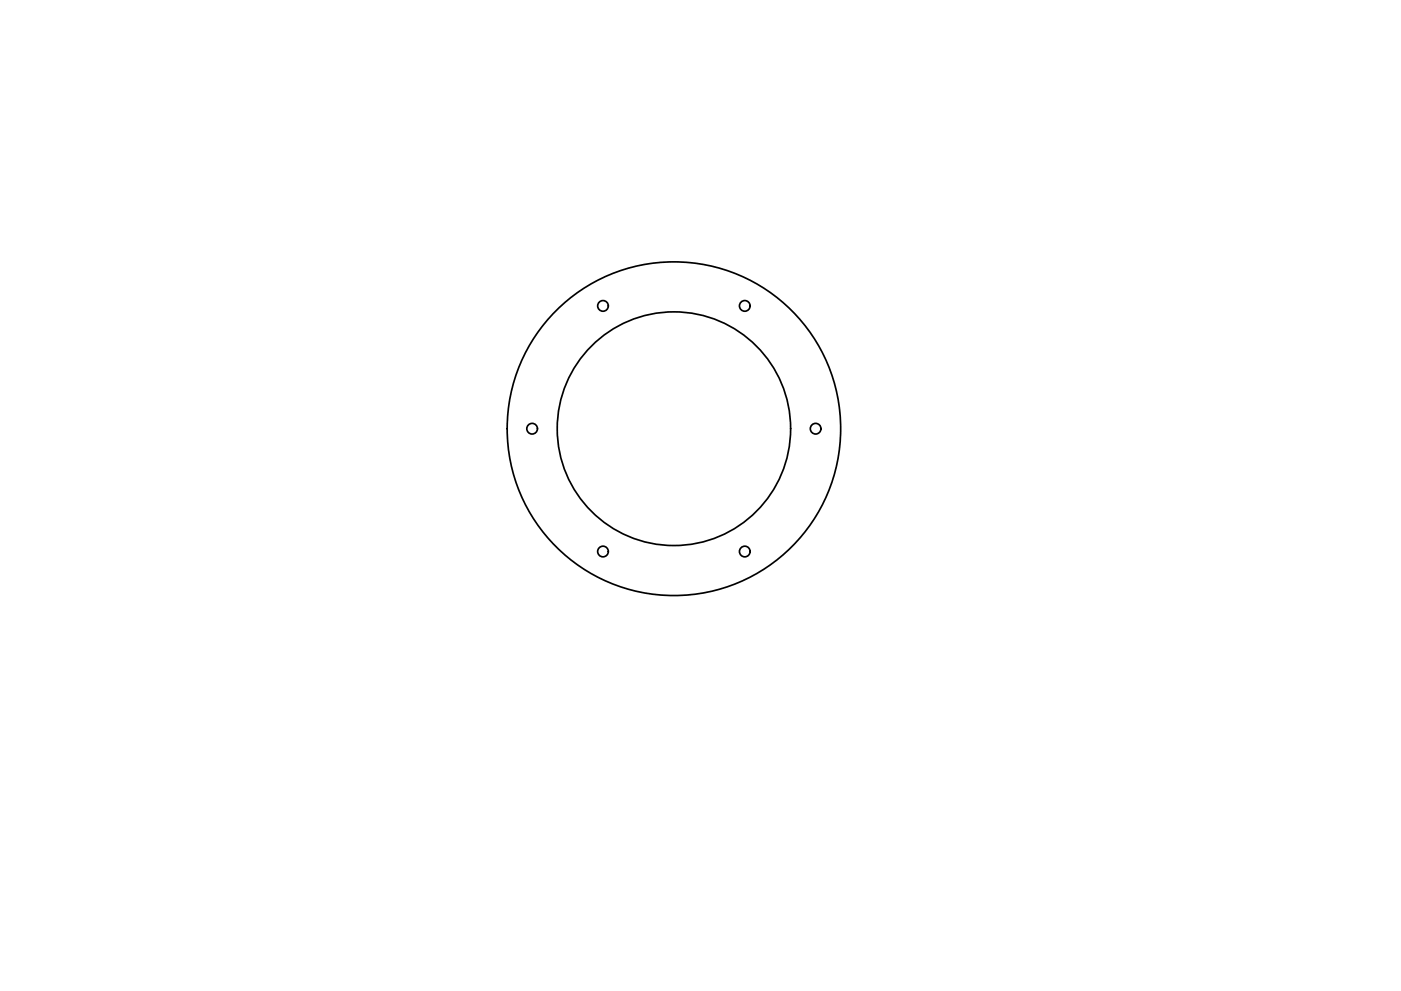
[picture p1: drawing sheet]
<svg xmlns="http://www.w3.org/2000/svg" width="420mm" height="297mm" viewBox="0 0 420 297" stroke-linecap="round" stroke-linejoin="round" font-family="sans-serif">
<!-- layer: Visible -->
<g fill="none" stroke="#000" stroke-width=".51">
<circle cx="180.8" cy="91.7" r="1.6"/>
<circle cx="223.4" cy="91.7" r="1.6"/>
<circle cx="159.6" cy="128.5" r="1.6"/>
<circle cx="202.1" cy="128.5" r="35"/>
<circle cx="202.1" cy="128.5" r="50"/>
<circle cx="244.6" cy="128.5" r="1.6"/>
<circle cx="180.8" cy="165.3" r="1.6"/>
<circle cx="223.4" cy="165.3" r="1.6"/>
</g>
</svg>
